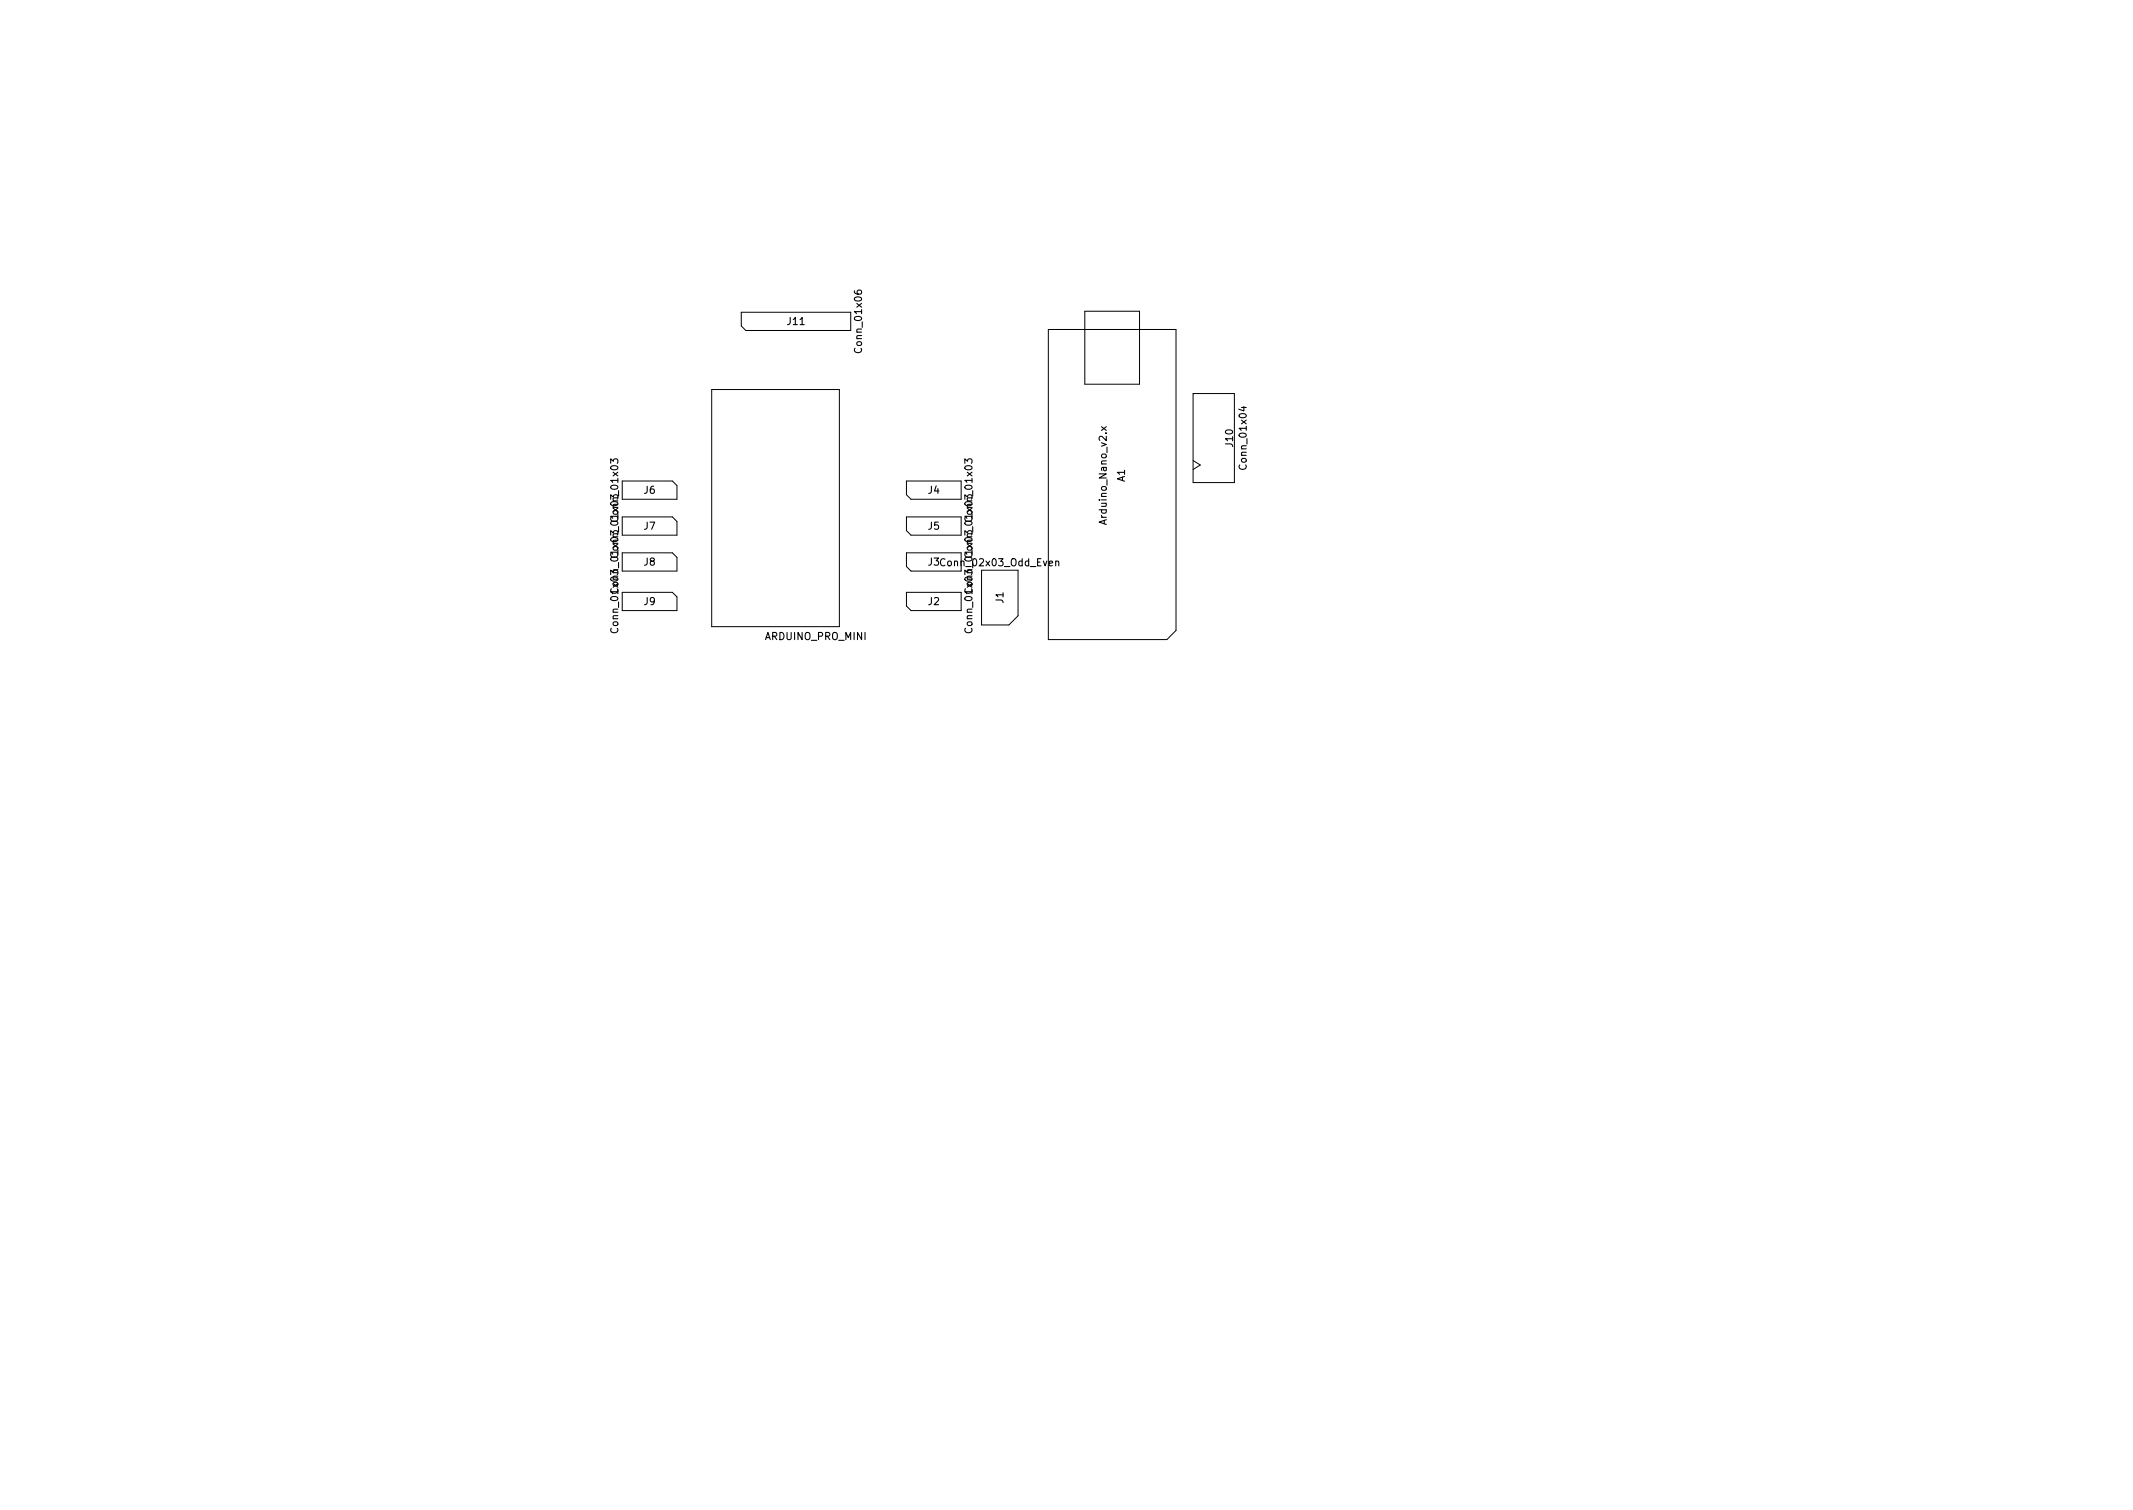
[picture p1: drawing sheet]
<svg xmlns="http://www.w3.org/2000/svg" width="297mm" height="210mm" viewBox="0 0 297 210" stroke-linecap="round" stroke-linejoin="round" font-family="sans-serif">
<defs><g id="words">
<g font-size="1.4">
<text x="109.7" y="45.2">J11</text>
<text x="120" y="48.9" transform="rotate(-90 120 48.9)">Conn_01x06</text>
<text x="171.7" y="62.2" transform="rotate(-90 171.7 62.2)">J10</text>
<text x="173.6" y="65.1" transform="rotate(-90 173.6 65.1)">Conn_01x04</text>
<text x="89.7" y="68.7">J6</text>
<text x="129.3" y="68.7">J4</text>
<text x="156.6" y="67.1" transform="rotate(-90 156.6 67.1)">A1</text>
<text x="89.7" y="73.7">J7</text>
<text x="129.3" y="73.7">J5</text>
<text x="135.4" y="77.4" transform="rotate(-90 135.4 77.4)">Conn_01x03</text>
<text x="154.1" y="72.7" transform="rotate(-90 154.1 72.7)">Arduino_Nano_v2.x</text>
<text x="89.7" y="78.7">J8</text>
<text x="129.3" y="78.7">J3 Conn_02x03_Odd_Even</text>
<text x="139.7" y="84" transform="rotate(-90 139.7 84)">J1</text>
<text x="86.1" y="87.9" transform="rotate(-90 86.1 87.9)">Conn_01x03</text>
<text x="89.7" y="84.2">J9</text>
<text x="106.6" y="89.1">ARDUINO_PRO_MINI</text>
<text x="129.3" y="84.2">J2</text>
</g>
</g></defs>
<g fill="none" stroke="#000" stroke-width=".14">
<path d="M99.1 54.2h17.8v33.1h-17.8zM103.2 43.5h15.3v2.5h-14.6l-.7-.6zM146 45.9h17.8v41.9l-1.3 1.3h-16.5zM151.1 43.3h7.6v10.2h-7.6zM166.2 54.8h5.7v12.4h-5.7zM86.7 67h6.9l.7 .6v1.9h-7.6zM86.7 72h6.9l.7 .6v1.9h-7.6zM86.7 77h6.9l.7 .6v1.9h-7.6zM126.2 77h7.7v2.5h-7l-.7-.6zM126.2 72h7.7v2.5h-7l-.7-.6zM126.2 67h7.7v2.5h-7l-.7-.6zM136.7 79.4h5.1v6.3l-1.3 1.3h-3.8z"/>
<path d="M166.2 64.1l1 .6-1 .7M86.7 82.5h6.9l.7 .6v1.9h-7.6zM126.2 82.5h7.7v2.5h-7l-.7-.6z"/>
</g>
<g fill="none" stroke="#000" stroke-width=".15">
<path d="M85 74.5v-.6l.4 .3 .1-.3h.4l.1 .2-.1 .4M85 69.5v-.6l.4 .3 .1-.3h.4l.1 .2-.1 .4M85 64.5v-.6l.4 .3 .1-.3h.4l.1 .2-.1 .4M85.1 75a.59 .59 0 0 1 .9 .2 .57 .57 0 0 1-1-.1zM85.1 70a.59 .59 0 0 1 .9 .2 .57 .57 0 0 1-1-.1zM85.1 65a.59 .59 0 0 1 .9 .2 .57 .57 0 0 1-1-.1zM85.1 77.7a.54 .54 0 0 1 .9 .2 .57 .57 0 0 1-1-.1zM85.1 77a.47 .47 0 0 0 .4 .6 .47 .47 0 0 0 .5-.4l-.1-.2M85.1 72.7a.54 .54 0 0 1 .9 .2 .57 .57 0 0 1-1-.1zM85.1 72a.47 .47 0 0 0 .4 .6 .47 .47 0 0 0 .5-.4l-.1-.2M85.1 67.7a.54 .54 0 0 1 .9 .2 .57 .57 0 0 1-1-.1zM85.4 75.7l.6 .6"/>
<path d="M85.4 75.7h.6M85.4 74.7h.6M85.4 70.7l.6 .6M85.4 70.7h.6M85.4 69.7h.6M85.4 65.7l.6 .6M85.4 76.2l.5-.1 .1 .1v.2l-.1 .2h-.3l-.2-.2zM85.4 71.2l.5-.1 .1 .1v.2l-.1 .2h-.3l-.2-.2zM86 76.9h-1l.3 .3M86 75.2l-.6 .1v.2l.1 .2M86 74.3l-.6 .1v.2l.1 .1M86 71.9h-1l.3 .3"/>
<path d="M86 70.2l-.6 .1v.2l.1 .2M86 69.3l-.6 .1v.2l.1 .1M86 66.9h-1l.3 .3M86 66.6v.6M86 71.6v.6M86 76.6v.6M86 75.7l-.6 .6M86 70.7l-.6 .6M86 65.7l-.6 .6M86.1 68.3v.8M86.1 73.3v.8M86.1 78.3v.8"/>
<path d="M134.4 64.5v-.6l.3 .3 .1-.3h.5l.1 .2-.1 .4M134.4 67.7a.59 .59 0 0 1 1 .2 .57 .57 0 0 1-1-.1zM134.4 65a.59 .59 0 0 1 1 .2 .57 .57 0 0 1-1-.1zM134.7 65.7l.7 .6M134.7 79.7h.7M135.4 66.9h-1l.2 .3M135.4 79.3l-.7 .1v.2l.1 .1M135.4 66.6v.6M135.4 65.7l-.7 .6M135.5 68.3v.8M134.4 80v-.6l.3 .3 .1-.3h.5l.1 .2-.1 .4M134.4 83.2a.59 .59 0 0 1 1 .2 .57 .57 0 0 1-1-.1z"/>
<path d="M134.4 80.5a.59 .59 0 0 1 1 .2 .57 .57 0 0 1-1-.1zM134.5 82a.47 .47 0 0 0 .3 .6 .47 .47 0 0 0 .6-.4l-.1-.2M134.5 87.5a.47 .47 0 0 0 .3 .6 .47 .47 0 0 0 .6-.4l-.1-.2M134.7 80.7h.7M134.7 86.2h.7M134.7 85.2h.7M134.7 81.2l.7 .6M134.8 81.1h.5l.1 .2-.1 .2-.1 .1h-.4l-.1-.2zM134.8 86.6h.5l.1 .2-.1 .2-.1 .1h-.4l-.1-.2zM135.4 80.2l-.7 .1v.2l.1 .2M135.4 85.7l-.7 .1v.2l.1 .2M135.4 84.8l-.7 .1v.2l.1 .1"/>
<path d="M135.4 82.4h-1l.2 .3M135.4 82.1v.6M135.4 81.2l-.7 .6M135.5 83.8v.8"/>
</g>
<use href="#words"/>
</svg>
